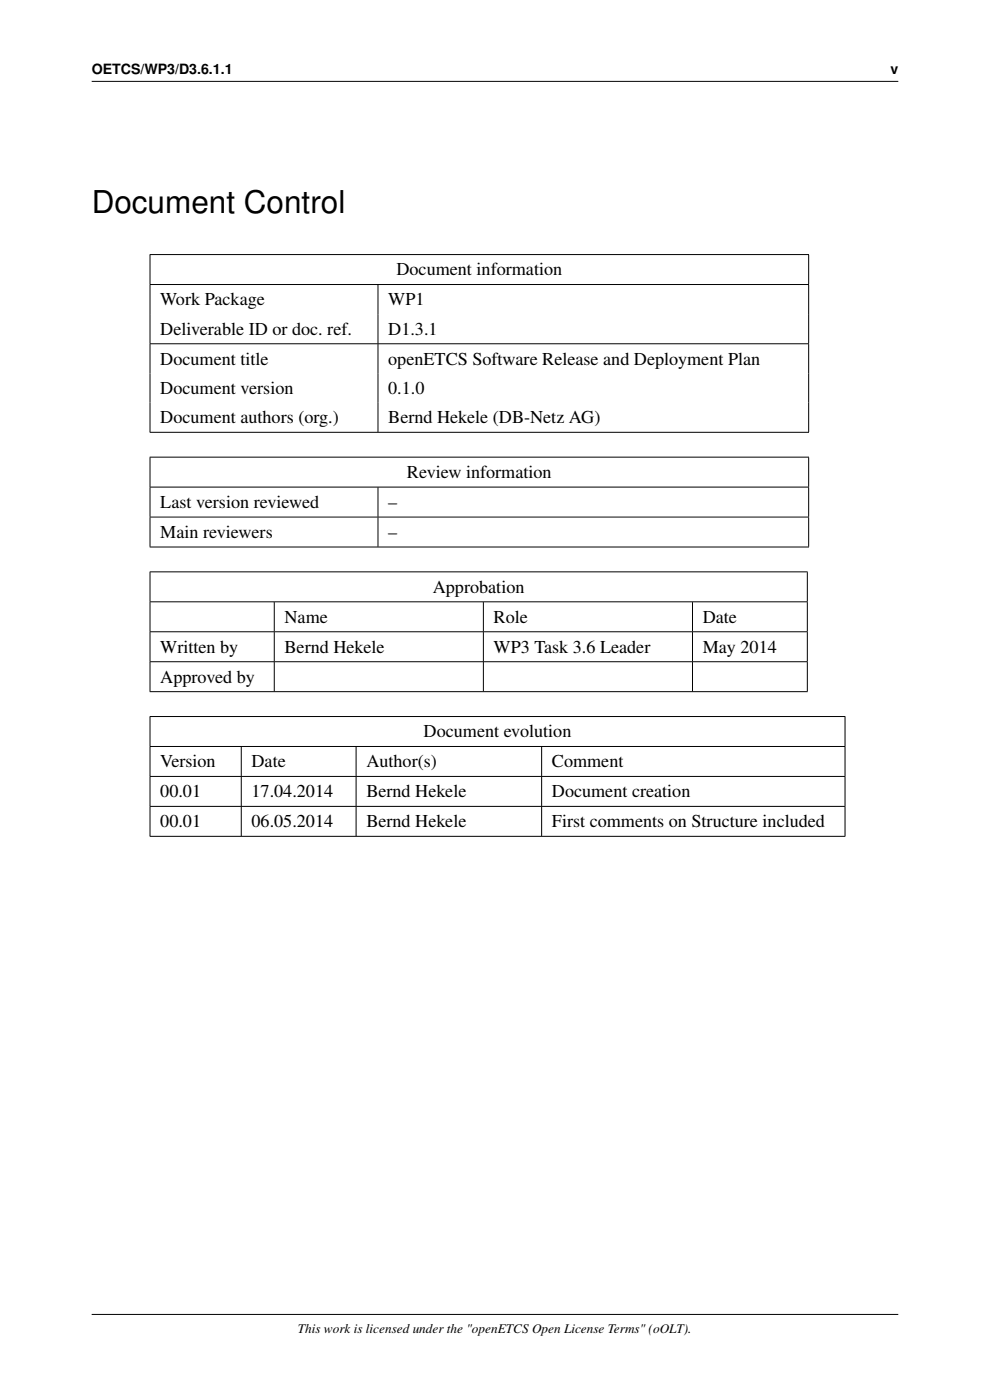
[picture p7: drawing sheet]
<svg xmlns="http://www.w3.org/2000/svg" width="210mm" height="297mm" viewBox="0 0 210 297" stroke-linecap="round" stroke-linejoin="round" font-family="sans-serif">
<defs><g id="words">
<text font-size="6.7" x="19.4" y="45.2">Document Control</text>
<g font-size="3.8">
<text x="84.1" y="58.4">Document information</text>
<text x="34" y="64.8">Work Package</text>
<text x="82.4" y="64.8">WP1</text>
<text x="34" y="71">Deliverable ID or doc. ref.</text>
<text x="82.4" y="71">D1.3.1</text>
<text x="34" y="77.3">Document title</text>
<text x="82.4" y="77.3">openETCS Software Release and Deployment Plan</text>
<text x="34" y="83.6">Document version</text>
<text x="82.4" y="83.6">0.1.0</text>
<text x="34" y="89.8">Document authors (org.)</text>
<text x="82.4" y="89.8">Bernd Hekele (DB-Netz AG)</text>
<text x="86.3" y="101.4">Review information</text>
<text x="34" y="107.8">Last version reviewed</text>
<text x="82.4" y="107.8">–</text>
<text x="34" y="114.1">Main reviewers</text>
<text x="82.4" y="114.1">–</text>
<text x="91.8" y="125.7">Approbation</text>
<text x="60.4" y="132.1">Name</text>
<text x="104.7" y="132.1">Role</text>
<text x="149.1" y="132.1">Date</text>
<text x="34" y="138.4">Written by</text>
<text x="60.4" y="138.4">Bernd Hekele</text>
<text x="104.7" y="138.4">WP3 Task 3.6 Leader</text>
<text x="149.1" y="138.4">May 2014</text>
<text x="34" y="144.8">Approved by</text>
<text x="89.9" y="156.4">Document evolution</text>
<text x="34" y="162.8">Version</text>
<text x="53.4" y="162.8">Date</text>
<text x="77.7" y="162.8">Author(s)</text>
<text x="117.1" y="162.8">Comment</text>
<text x="34" y="169.1">00.01</text>
<text x="53.4" y="169.1">17.04.2014</text>
<text x="77.7" y="169.1">Bernd Hekele</text>
<text x="117.1" y="169.1">Document creation</text>
<text x="34" y="175.5">00.01</text>
<text x="53.4" y="175.5">06.05.2014</text>
<text x="77.7" y="175.5">Bernd Hekele</text>
<text x="117.1" y="175.5">First comments on Structure included</text>
</g>
<g font-size="3">
<text x="19.4" y="15.7">OETCS/WP3/D3.6.1.1</text>
<text x="188.9" y="15.7">v</text>
</g>
<text font-size="2.8" x="63.2" y="282.7">This work is licensed under the &quot;openETCS Open License Terms&quot; (oOLT).</text>
</g></defs>
<g fill="none" stroke="#000" stroke-width=".21">
<path d="M19.4 17.3h171.2M31.7 54h139.9M31.8 54.1v6.2M171.5 54.1v6.2M31.7 60.4h139.9M31.7 72.9h139.9M31.8 60.4v12.5M31.8 73v18.6M80.2 60.4v12.5M80.2 73v18.6M171.5 60.4v12.5M171.5 73v18.6"/>
<path d="M31.7 91.7h139.9M31.7 97h139.9M31.8 97.1v6.2M171.5 97.1v6.2M31.7 103.3h139.9M31.7 109.7h139.9M31.7 116h139.9M31.8 103.4v6.2M31.8 109.8v6.2M80.2 103.4v6.2M80.2 109.8v6.2M171.5 103.4v6.2"/>
<path d="M171.5 109.8v6.2M31.7 121.3h139.6M31.7 127.7h139.6M31.7 134h139.6M31.8 121.4v6.2M31.8 127.7v6.3M31.8 134.1v6.2M58.2 127.7v6.3M58.2 134.1v6.2M102.5 127.7v6.3M102.5 134.1v6.2M146.9 127.7v6.3"/>
<path d="M146.9 134.1v6.2M171.3 121.4v6.2M171.3 127.7v6.3M171.3 134.1v6.2M31.7 140.4h139.6M31.7 146.7h139.6M31.7 152h147.6M31.7 158.4h147.6M31.8 140.5v6.2M31.8 152.1v6.2M31.8 158.4v6.2M51.2 158.4v6.2"/>
<path d="M58.2 140.5v6.2M75.5 158.4v6.2M102.5 140.5v6.2M114.9 158.4v6.2M146.9 140.5v6.2M171.3 140.5v6.2M179.3 152.1v6.2M179.3 158.4v6.2M31.7 164.7h147.6M31.7 171.1h147.6M31.7 177.4h147.6M31.8 164.8v6.2"/>
<path d="M31.8 171.1v6.3M51.2 164.8v6.2M51.2 171.1v6.3M75.5 164.8v6.2M75.5 171.1v6.3M114.9 164.8v6.2M114.9 171.1v6.3M179.3 164.8v6.2M179.3 171.1v6.3M19.4 278.8h171.2"/>
</g>
<use href="#words"/>
</svg>
